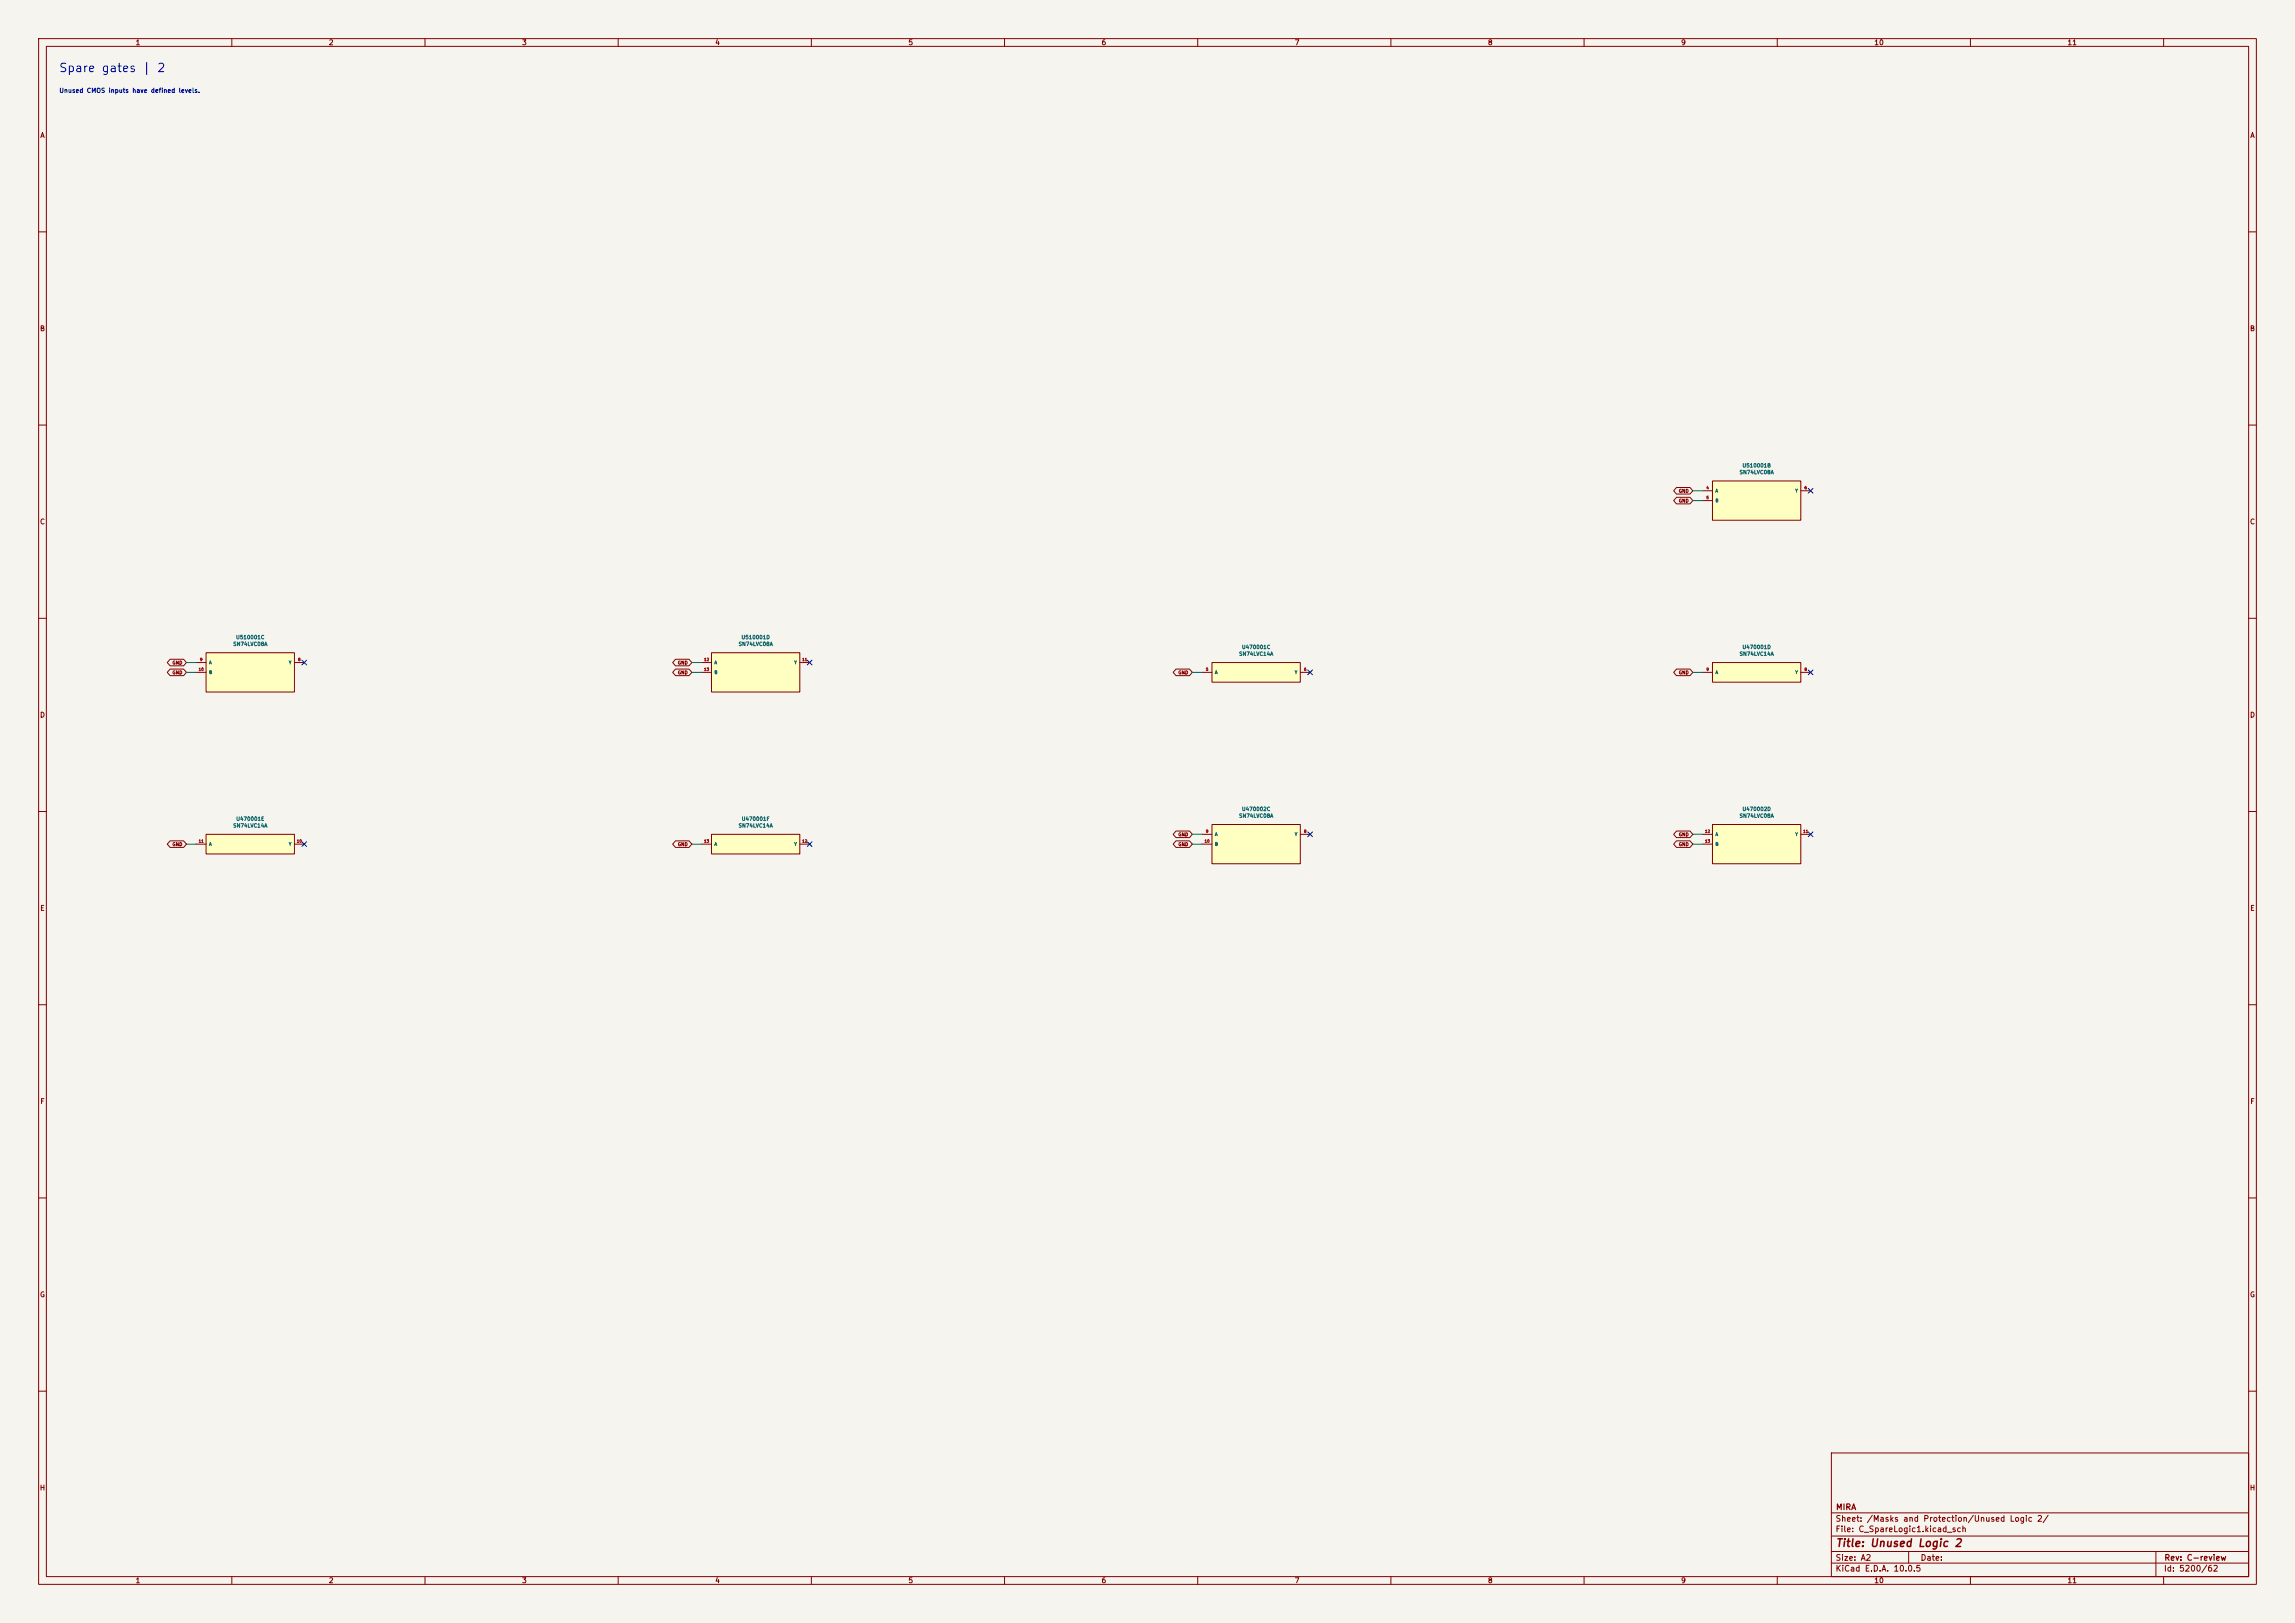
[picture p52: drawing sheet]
<svg xmlns="http://www.w3.org/2000/svg" width="594mm" height="420mm" viewBox="0 0 594 420" stroke-linecap="round" stroke-linejoin="round" font-family="sans-serif">
<defs><g id="words">
<text font-size="2.2" fill="#0000c2" x="15.1" y="19.2">Spare gates | 2</text>
<text font-size="2" fill="#840000" x="475" y="400.8">Title: Unused Logic 2</text>
<g font-size="1.5" fill="#840000">
<text x="475" y="394.1">Sheet: /Masks and Protection/Unused Logic 2/</text>
<text x="475.1" y="391.1">MIRA</text>
<text x="475" y="396.8">File: C_SpareLogic1.kicad_sch</text>
<text x="475" y="407">KiCad E.D.A. 10.0.5</text>
<text x="475" y="404.2">Size: A2</text>
<text x="497" y="404.2">Date:</text>
<text x="560" y="407">Id: 5200/62</text>
<text x="560.1" y="404.2">Rev: C-review</text>
</g>
<g font-size="1.3" fill="#840000">
<text x="35" y="12">1</text>
<text x="85" y="12">2</text>
<text x="135" y="12">3</text>
<text x="185" y="12">4</text>
<text x="235" y="12">5</text>
<text x="285" y="12">6</text>
<text x="335" y="12">7</text>
<text x="385" y="12">8</text>
<text x="435" y="12">9</text>
<text x="485" y="12">10</text>
<text x="535" y="12">11</text>
<text x="10.3" y="36">A</text>
<text x="582.3" y="36">A</text>
<text x="10.2" y="86">B</text>
<text x="582.2" y="86">B</text>
<text x="10.2" y="136">C</text>
<text x="582.2" y="136">C</text>
<text x="10.2" y="186">D</text>
<text x="582.2" y="186">D</text>
<text x="10.3" y="236">E</text>
<text x="582.3" y="236">E</text>
<text x="10.3" y="286">F</text>
<text x="582.3" y="286">F</text>
<text x="10.2" y="336">G</text>
<text x="582.2" y="336">G</text>
<text x="10.2" y="386">H</text>
<text x="582.2" y="386">H</text>
<text x="35" y="410">1</text>
<text x="85" y="410">2</text>
<text x="135" y="410">3</text>
<text x="185" y="410">4</text>
<text x="235" y="410">5</text>
<text x="285" y="410">6</text>
<text x="335" y="410">7</text>
<text x="385" y="410">8</text>
<text x="435" y="410">9</text>
<text x="485" y="410">10</text>
<text x="535" y="410">11</text>
</g>
<text font-size="1.2" fill="#0000c2" x="15.2" y="24.3">Unused CMOS inputs have defined levels.</text>
<g font-size="1" fill="#006464">
<text x="450.1" y="122.9">SN74LVC08A</text>
<text x="450.9" y="121.2">U510001B</text>
<text x="60.2" y="167.4">SN74LVC08A</text>
<text x="61" y="165.6">U510001C</text>
<text x="191.1" y="167.4">SN74LVC08A</text>
<text x="191.8" y="165.6">U510001D</text>
<text x="320.6" y="169.9">SN74LVC14A</text>
<text x="321.3" y="168.2">U470001C</text>
<text x="450.1" y="169.9">SN74LVC14A</text>
<text x="450.9" y="168.2">U470001D</text>
<text x="60.2" y="214.4">SN74LVC14A</text>
<text x="61" y="212.6">U470001E</text>
<text x="191.1" y="214.4">SN74LVC14A</text>
<text x="191.9" y="212.6">U470001F</text>
<text x="320.6" y="211.8">SN74LVC08A</text>
<text x="321.3" y="210.1">U470002C</text>
<text x="450.1" y="211.8">SN74LVC08A</text>
<text x="450.9" y="210.1">U470002D</text>
</g>
<g font-size=".9" fill="#840000">
<text x="434.4" y="127.7">GND</text>
<text x="434.4" y="130.2">GND</text>
<text x="44.5" y="172.2">GND</text>
<text x="175.3" y="172.2">GND</text>
<text x="44.5" y="174.7">GND</text>
<text x="175.3" y="174.7">GND</text>
<text x="304.9" y="174.7">GND</text>
<text x="434.4" y="174.7">GND</text>
<text x="44.5" y="219.1">GND</text>
<text x="175.3" y="219.1">GND</text>
<text x="304.9" y="219.1">GND</text>
<text x="304.9" y="216.6">GND</text>
<text x="434.4" y="219.1">GND</text>
<text x="434.4" y="216.6">GND</text>
</g>
<g font-size=".8" fill="#006464">
<text x="443.9" y="127.6">A</text>
<text x="443.9" y="130.2">B</text>
<text x="464.6" y="127.6">Y</text>
<text x="54" y="172.1">A</text>
<text x="74.7" y="172.1">Y</text>
<text x="184.8" y="172.1">A</text>
<text x="205.5" y="172.1">Y</text>
<text x="54" y="174.6">B</text>
<text x="184.8" y="174.6">B</text>
<text x="314.4" y="174.6">A</text>
<text x="335" y="174.6">Y</text>
<text x="443.9" y="174.6">A</text>
<text x="464.6" y="174.6">Y</text>
<text x="54" y="219.1">A</text>
<text x="74.7" y="219.1">Y</text>
<text x="184.8" y="219.1">A</text>
<text x="205.5" y="219.1">Y</text>
<text x="314.4" y="216.5">A</text>
<text x="314.4" y="219.1">B</text>
<text x="335" y="216.5">Y</text>
<text x="443.9" y="216.5">A</text>
<text x="443.9" y="219.1">B</text>
<text x="464.6" y="216.5">Y</text>
</g>
<g font-size=".7" fill="#a90000">
<text x="441.6" y="126.8">4</text>
<text x="441.6" y="129.3">5</text>
<text x="467" y="126.8">6</text>
<text x="51.3" y="173.8">10</text>
<text x="51.7" y="171.2">9</text>
<text x="77.1" y="171.2">8</text>
<text x="182.1" y="171.2">12</text>
<text x="182.1" y="173.8">13</text>
<text x="207.5" y="171.2">11</text>
<text x="312" y="173.8">5</text>
<text x="337.4" y="173.8">6</text>
<text x="441.6" y="173.8">9</text>
<text x="467" y="173.8">8</text>
<text x="312" y="215.7">9</text>
<text x="337.4" y="215.7">8</text>
<text x="441.2" y="215.7">12</text>
<text x="466.6" y="215.7">11</text>
<text x="51.3" y="218.2">11</text>
<text x="76.7" y="218.2">10</text>
<text x="182.1" y="218.2">13</text>
<text x="207.5" y="218.2">12</text>
<text x="311.7" y="218.2">10</text>
<text x="441.2" y="218.2">13</text>
</g>
</g></defs>
<path d="M0 0h594v420h-594z" fill="#f5f4ef" stroke="#f5f4ef" stroke-width=".26"/>
<g fill="none" stroke="#840000" stroke-width=".26">
<path d="M10 10h574v400h-574zM12 12h570v396h-570zM60 10v2M110 10v2M160 10v2M210 10v2M260 10v2M310 10v2M360 10v2M410 10v2M460 10v2M510 10v2"/>
<path d="M560 10v2M10 60h2M582 60h2M10 110h2M582 110h2M10 160h2M582 160h2M10 210h2M582 210h2M10 260h2M582 260h2M10 310h2"/>
<path d="M582 310h2M10 360h2M474 376h108v32h-108zM582 360h2M474 397.5h108M474 391.5h108M60 408v2M110 408v2M160 408v2M210 408v2M260 408v2M310 408v2"/>
<path d="M360 408v2M410 408v2M460 408v2M474 404.5h108M474 401.5h108M494 401.5v3M510 408v2M558 401.5v6.5M560 408v2"/>
</g>
<path d="M443.2 171.5h22.9v5h-22.9z" fill="#ffffc2"/>
<path d="M440.7 174h2.5M443.2 171.5h22.9v5h-22.9zM466.1 174h2.5" fill="none" stroke="#840000" stroke-width=".26"/>
<path d="M443.2 124.5h22.9v10.1h-22.9z" fill="#ffffc2"/>
<path d="M440.7 127h2.5M440.7 129.5h2.5M443.2 124.5h22.9v10.1h-22.9zM466.1 127h2.5" fill="none" stroke="#840000" stroke-width=".26"/>
<path d="M443.2 213.4h22.9v10.1h-22.9z" fill="#ffffc2"/>
<path d="M440.7 215.9h2.5M440.7 218.4h2.5M443.2 213.4h22.9v10.1h-22.9zM466.1 215.9h2.5" fill="none" stroke="#840000" stroke-width=".26"/>
<path d="M53.3 215.9h22.9v5.1h-22.9z" fill="#ffffc2"/>
<path d="M50.8 218.4h2.5M53.3 215.9h22.9v5.1h-22.9zM76.2 218.4h2.5" fill="none" stroke="#840000" stroke-width=".26"/>
<path d="M53.3 168.9h22.9v10.2h-22.9z" fill="#ffffc2"/>
<path d="M50.8 171.5h2.5M50.8 174h2.5M53.3 168.9h22.9v10.2h-22.9zM76.2 171.5h2.5" fill="none" stroke="#840000" stroke-width=".26"/>
<path d="M184.1 215.9h22.9v5.1h-22.9z" fill="#ffffc2"/>
<path d="M181.6 218.4h2.5M184.1 215.9h22.9v5.1h-22.9zM207 218.4h2.5" fill="none" stroke="#840000" stroke-width=".26"/>
<path d="M313.7 171.5h22.8v5h-22.8z" fill="#ffffc2"/>
<path d="M311.1 174h2.6M313.7 171.5h22.8v5h-22.8zM336.5 174h2.6" fill="none" stroke="#840000" stroke-width=".26"/>
<path d="M184.1 168.9h22.9v10.2h-22.9z" fill="#ffffc2"/>
<path d="M181.6 171.5h2.5M181.6 174h2.5M184.1 168.9h22.9v10.2h-22.9zM207 171.5h2.5" fill="none" stroke="#840000" stroke-width=".26"/>
<path d="M313.7 213.4h22.8v10.1h-22.8z" fill="#ffffc2"/>
<g fill="none" stroke="#840000" stroke-width=".26">
<path d="M433.9 126.1h3.5l.7 .9-.7 .9h-3.5l-.7-.9zM433.9 128.7h3.5l.7 .8-.7 .9h-3.5l-.7-.9zM44 170.6h3.5l.8 .9-.8 .8h-3.5l-.7-.8zM44 173.1h3.5l.8 .9-.8 .8h-3.5l-.7-.8zM174.8 170.6h3.5l.8 .9-.8 .8h-3.5l-.7-.8zM174.8 173.1h3.5l.8 .9-.8 .8h-3.5l-.7-.8zM304.4 173.1h3.5l.7 .9-.7 .8h-3.5l-.8-.8zM433.9 173.1h3.5l.7 .9-.7 .8h-3.5l-.7-.8zM44 217.6h3.5l.8 .8-.8 .9h-3.5l-.7-.9zM174.8 217.6h3.5l.8 .8-.8 .9h-3.5l-.7-.9zM304.4 217.6h3.5l.7 .8-.7 .9h-3.5l-.8-.9zM304.4 215h3.5l.7 .9-.7 .9h-3.5l-.8-.9z"/>
<path d="M311.1 215.9h2.6M311.1 218.4h2.6M313.7 213.4h22.8v10.1h-22.8zM336.5 215.9h2.6M433.9 217.6h3.5l.7 .8-.7 .9h-3.5l-.7-.9zM433.9 215h3.5l.7 .9-.7 .9h-3.5l-.7-.9z"/>
</g>
<g fill="none" stroke="#009600" stroke-width=".26">
<path d="M438.1 129.5h2.6M438.1 127h2.6M48.3 174h2.5M48.3 171.5h2.5M179.1 174h2.5M179.1 171.5h2.5M308.6 174h2.5M438.1 174h2.6M48.3 218.4h2.5M179.1 218.4h2.5M308.6 218.4h2.5M308.6 215.9h2.5"/>
<path d="M438.1 218.4h2.6M438.1 215.9h2.6"/>
</g>
<g fill="none" stroke="#000084" stroke-width=".26">
<path d="M468 126.4l1.2 1.2M469.2 126.4l-1.2 1.2M78.1 170.8l1.2 1.3M79.3 170.8l-1.2 1.3M208.9 170.8l1.3 1.3M210.2 170.8l-1.3 1.3M338.5 173.4l1.2 1.2M339.7 173.4l-1.2 1.2M468 173.4l1.2 1.2M469.2 173.4l-1.2 1.2M78.1 217.8l1.2 1.2M79.3 217.8l-1.2 1.2"/>
<path d="M208.9 217.8l1.3 1.2M210.2 217.8l-1.3 1.2M338.5 215.3l1.2 1.2M339.7 215.3l-1.2 1.2M468 215.3l1.2 1.2M469.2 215.3l-1.2 1.2"/>
</g>
<use href="#words"/>
</svg>
